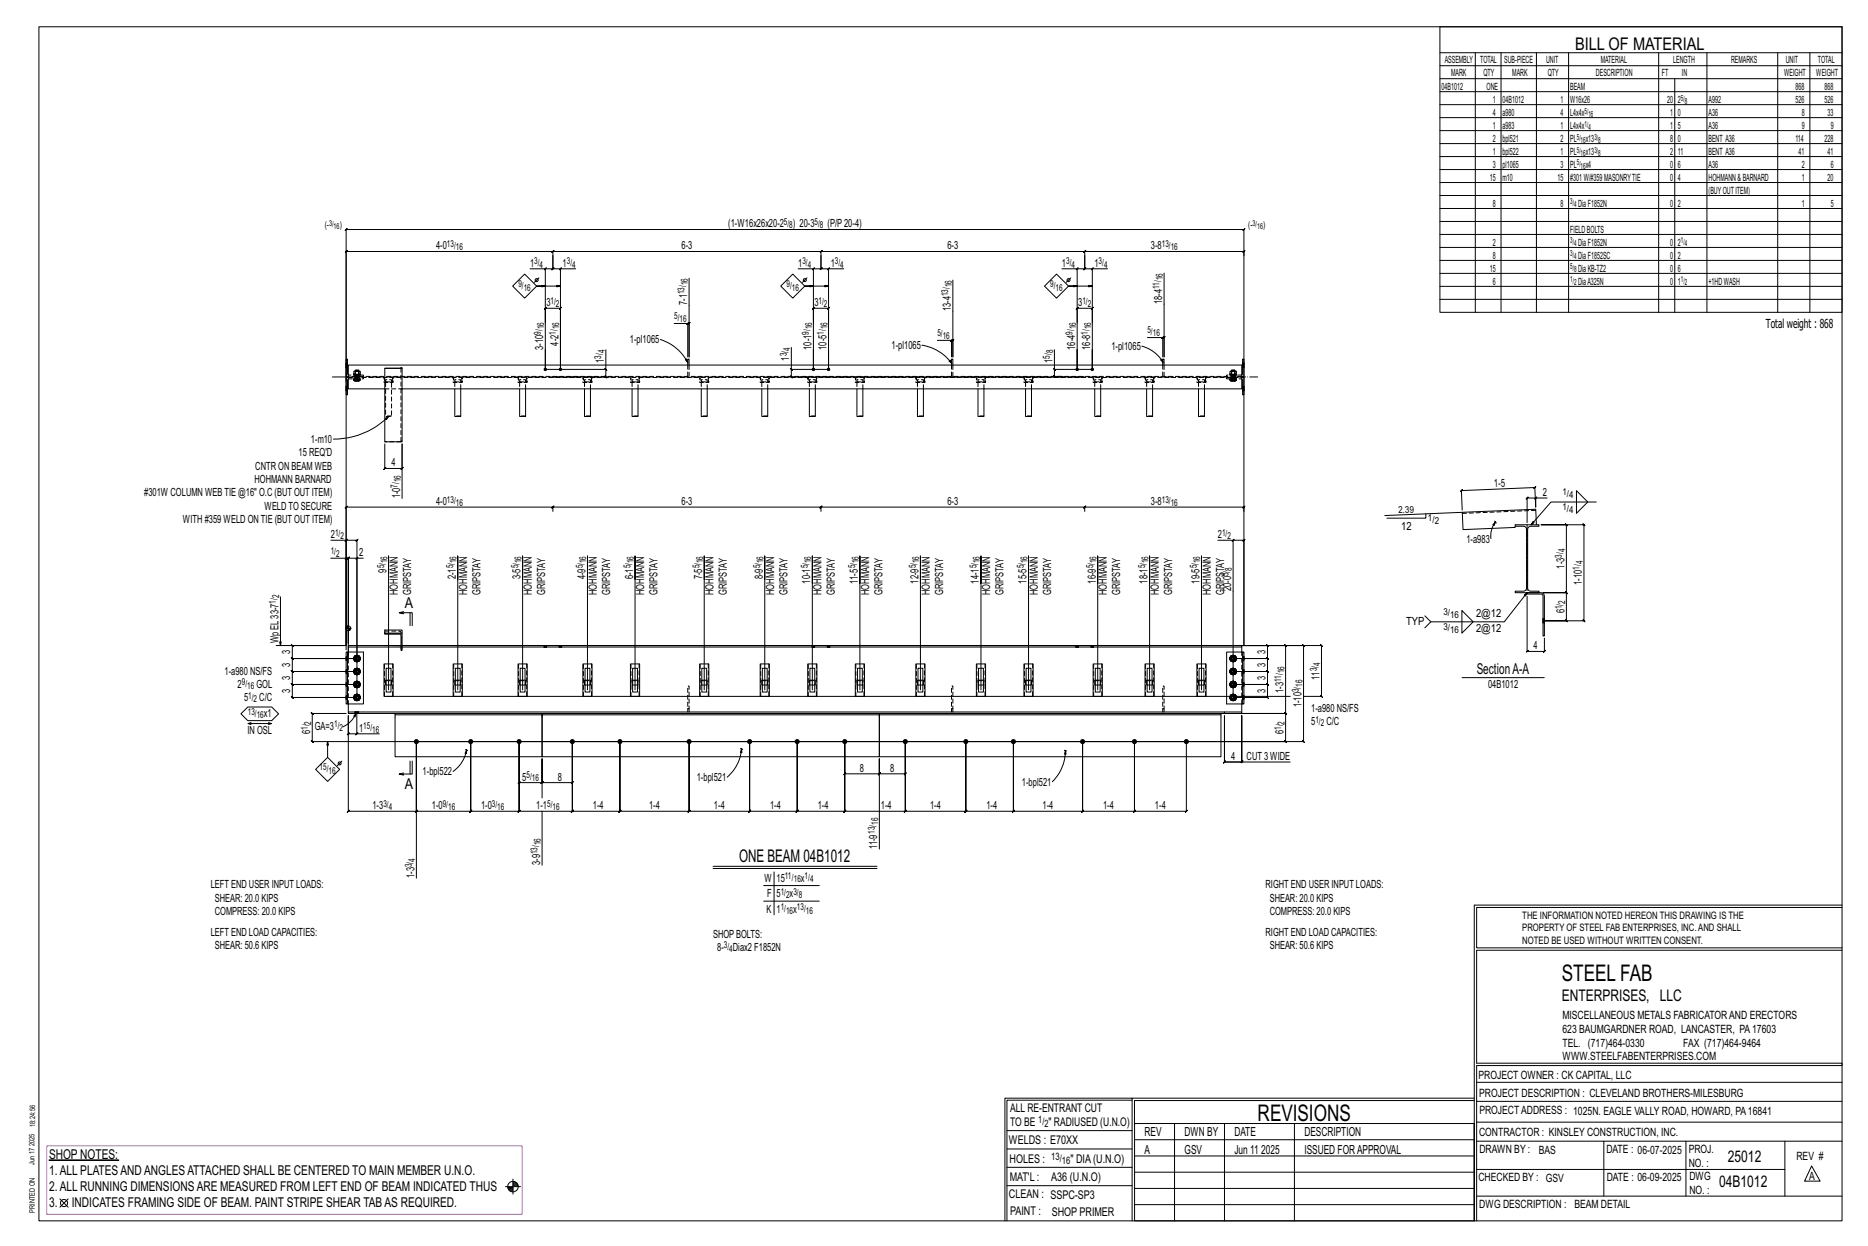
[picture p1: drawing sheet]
<svg xmlns="http://www.w3.org/2000/svg" width="914mm" height="610mm" viewBox="0 0 914 610" stroke-linecap="round" stroke-linejoin="round" font-family="sans-serif">
<defs><g id="words">
<g font-size="11.2">
<text x="764" y="480">STEEL FAB</text>
<text x="616" y="548">REVISIONS</text>
</g>
<g font-size="8.6">
<text x="771" y="24">BILL OF MATERIAL</text>
<text x="362" y="422">ONE BEAM 04B1012</text>
</g>
<g font-size="7.9">
<text x="765" y="490">ENTERPRISES, LLC</text>
<text x="846" y="569">25012</text>
<text x="842" y="581">04B1012</text>
</g>
<g font-size="7.3">
<text x="198" y="297">A</text>
<text x="723" y="330">SectionA-A</text>
<text x="198" y="386">A</text>
</g>
<g font-size="6.6">
<text x="24" y="567">SHOP NOTES:</text>
<text x="24" y="575">1.ALL PLATESANDANGLESATTACHED SHALL BE CENTERED TO MAIN MEMBER U.N.O.</text>
<text x="24" y="583">2.ALL RUNNING DIMENSIONSARE MEASURED FROM LEFT END OF BEAM INDICATED THUS</text>
<text x="24" y="591">3.</text>
<text x="35" y="591">INDICATES FRAMING SIDE OF BEAM. PAINT STRIPE SHEAR TABAS REQUIRED.</text>
</g>
<g font-size="6.1">
<text x="864" y="161">Total weight : 868</text>
<text x="560" y="556">REV</text>
<text x="580" y="556">DWN BY</text>
<text x="604" y="556">DATE</text>
<text x="639" y="556">DESCRIPTION</text>
<text x="560" y="564">A</text>
<text x="580" y="564">GSV</text>
<text x="604" y="564">Jun 11</text>
<text x="617" y="564">2025</text>
<text x="639" y="564">ISSUED FORAPPROVAL</text>
</g>
<g font-size="5.9">
<text x="494" y="560">WELDS : E70XX</text>
<text x="494" y="569">HOLES :</text>
<text x="524" y="569">&quot; DIA(U.N.O)</text>
<text x="494" y="578">MAT'L :</text>
<text x="515" y="578">A36 (U.N.O)</text>
<text x="494" y="586">CLEAN : SSPC-SP3</text>
<text x="495" y="595">PAINT :</text>
<text x="515" y="595">SHOP PRIMER</text>
</g>
<g font-size="5.8">
<text x="494" y="544">ALL RE-ENTRANT CUT</text>
<text x="494" y="551">TO BE</text>
<text x="513" y="551">&quot; RADIUSED (U.N.O)</text>
</g>
<g font-size="5.6">
<text x="765" y="499">MISCELLANEOUS METALS FABRICATORAND ERECTORS</text>
<text x="765" y="505">623 BAUMGARDNER ROAD, LANCASTER, PA17603</text>
<text x="765" y="512">TEL. (717)464-0330</text>
<text x="824" y="512">FAX (717)464-9464</text>
<text x="765" y="519">WWW.STEELFABENTERPRISES.COM</text>
<text x="724" y="528">PROJECT OWNER : CK CAPITAL, LLC</text>
<text x="724" y="537">PROJECT DESCRIPTION : CLEVELAND BROTHERS-MILESBURG</text>
<text x="724" y="545">PROJECTADDRESS : 1025N. EAGLE VALLY ROAD, HOWARD, PA16841</text>
<text x="724" y="556">CONTRACTOR : KINSLEY CONSTRUCTION, INC.</text>
<text x="724" y="564">DRAWN BY :</text>
<text x="753" y="564">BAS</text>
<text x="786" y="564">DATE : 06-07-2025</text>
<text x="827" y="564">PROJ.</text>
<text x="879" y="568">REV #</text>
<text x="827" y="571">NO. :</text>
<text x="724" y="578">CHECKED BY : GSV</text>
<text x="787" y="578">DATE : 06-09-2025</text>
<text x="827" y="578">DWG</text>
<text x="886" y="578">A</text>
<text x="827" y="584">NO. :</text>
<text x="724" y="591">DWG DESCRIPTION : BEAM DETAIL</text>
</g>
<g font-size="5.5">
<text x="356" y="111">(1-W16x26x20-2</text>
<text x="388" y="111">) 20-3</text>
<text x="405" y="111">(P/P20-4)</text>
<text x="213" y="122">4-0</text>
<text x="334" y="122">6-3</text>
<text x="464" y="122">6-3</text>
<text x="563" y="122">3-8</text>
<text x="259" y="131">1</text>
<text x="275" y="131">1</text>
<text x="391" y="131">1</text>
<text x="407" y="131">1</text>
<text x="520" y="131">1</text>
<text x="536" y="131">1</text>
<text x="267" y="150">3</text>
<text x="336" y="149" transform="rotate(-90 336 149)">7-1</text>
<text x="399" y="150">3</text>
<text x="528" y="150">3</text>
<text x="569" y="149" transform="rotate(-90 569 149)">18-4</text>
<text x="465" y="152" transform="rotate(-90 465 152)">13-4</text>
<text x="266" y="171" transform="rotate(-90 266 171)">3-10</text>
<text x="273" y="169" transform="rotate(-90 273 169)">4-2</text>
<text x="308" y="168">1-pl1065</text>
<text x="397" y="171" transform="rotate(-90 397 171)">10-1</text>
<text x="405" y="171" transform="rotate(-90 405 171)">10-5</text>
<text x="436" y="171">1-pl1065</text>
<text x="526" y="171" transform="rotate(-90 526 171)">16-4</text>
<text x="534" y="171" transform="rotate(-90 534 171)">16-8</text>
<text x="544" y="171">1-pl1065</text>
<text x="296" y="178" transform="rotate(-90 296 178)">1</text>
<text x="386" y="176" transform="rotate(-90 386 176)">1</text>
<text x="515" y="178" transform="rotate(-90 515 178)">1</text>
<text x="152" y="217">1-m10</text>
<text x="146" y="223">15 REQ'D</text>
<text x="125" y="230">CNTR ON BEAM WEB</text>
<text x="192" y="228">4</text>
<text x="125" y="236">HOHMANN BARNARD</text>
<text x="731" y="238" transform="rotate(-2 731 238)">1-5</text>
<text x="71" y="243">#301W COLUMN WEBTIE @16&quot; O.C (BUT OUT ITEM)</text>
<text x="196" y="244" transform="rotate(-90 196 244)">1-0</text>
<text x="755" y="243">2</text>
<text x="129" y="249">WELD TO SECURE</text>
<text x="213" y="247">4-0</text>
<text x="334" y="247">6-3</text>
<text x="464" y="247">6-3</text>
<text x="563" y="247">3-8</text>
<text x="90" y="256">WITH #359 WELD ON TIE (BUT OUT ITEM)</text>
<text x="162" y="263">2</text>
<text x="596" y="263">2</text>
<text x="686" y="259">12</text>
<text x="718" y="265">1-a983</text>
<text x="176" y="272">2</text>
<text x="189" y="280" transform="rotate(-90 189 280)">9</text>
<text x="766" y="278" transform="rotate(-90 766 278)">1-3</text>
<text x="223" y="283" transform="rotate(-90 223 283)">2-1</text>
<text x="255" y="283" transform="rotate(-90 255 283)">3-5</text>
<text x="287" y="283" transform="rotate(-90 287 283)">4-9</text>
<text x="310" y="283" transform="rotate(-90 310 283)">6-1</text>
<text x="344" y="283" transform="rotate(-90 344 283)">7-5</text>
<text x="373" y="283" transform="rotate(-90 373 283)">8-9</text>
<text x="397" y="286" transform="rotate(-90 397 286)">10-1</text>
<text x="420" y="286" transform="rotate(-90 420 286)">11-5</text>
<text x="450" y="286" transform="rotate(-90 450 286)">12-9</text>
<text x="479" y="286" transform="rotate(-90 479 286)">14-1</text>
<text x="502" y="286" transform="rotate(-90 502 286)">15-5</text>
<text x="536" y="286" transform="rotate(-90 536 286)">16-9</text>
<text x="562" y="286" transform="rotate(-90 562 286)">18-1</text>
<text x="587" y="286" transform="rotate(-90 587 286)">19-5</text>
<text x="774" y="286" transform="rotate(-90 774 286)">1-10</text>
<text x="195" y="291" transform="rotate(-90 195 291)">HOHMANN</text>
<text x="201" y="291" transform="rotate(-90 201 291)">GRIPSTAY</text>
<text x="229" y="291" transform="rotate(-90 229 291)">HOHMANN</text>
<text x="235" y="291" transform="rotate(-90 235 291)">GRIPSTAY</text>
<text x="260" y="291" transform="rotate(-90 260 291)">HOHMANN</text>
<text x="267" y="291" transform="rotate(-90 267 291)">GRIPSTAY</text>
<text x="292" y="291" transform="rotate(-90 292 291)">HOHMANN</text>
<text x="299" y="291" transform="rotate(-90 299 291)">GRIPSTAY</text>
<text x="315" y="291" transform="rotate(-90 315 291)">HOHMANN</text>
<text x="322" y="291" transform="rotate(-90 322 291)">GRIPSTAY</text>
<text x="349" y="291" transform="rotate(-90 349 291)">HOHMANN</text>
<text x="356" y="291" transform="rotate(-90 356 291)">GRIPSTAY</text>
<text x="379" y="291" transform="rotate(-90 379 291)">HOHMANN</text>
<text x="385" y="291" transform="rotate(-90 385 291)">GRIPSTAY</text>
<text x="402" y="291" transform="rotate(-90 402 291)">HOHMANN</text>
<text x="409" y="291" transform="rotate(-90 409 291)">GRIPSTAY</text>
<text x="425" y="291" transform="rotate(-90 425 291)">HOHMANN</text>
<text x="432" y="291" transform="rotate(-90 432 291)">GRIPSTAY</text>
<text x="455" y="291" transform="rotate(-90 455 291)">HOHMANN</text>
<text x="462" y="291" transform="rotate(-90 462 291)">GRIPSTAY</text>
<text x="485" y="291" transform="rotate(-90 485 291)">HOHMANN</text>
<text x="491" y="291" transform="rotate(-90 491 291)">GRIPSTAY</text>
<text x="508" y="291" transform="rotate(-90 508 291)">HOHMANN</text>
<text x="515" y="291" transform="rotate(-90 515 291)">GRIPSTAY</text>
<text x="542" y="291" transform="rotate(-90 542 291)">HOHMANN</text>
<text x="548" y="291" transform="rotate(-90 548 291)">GRIPSTAY</text>
<text x="567" y="291" transform="rotate(-90 567 291)">HOHMANN</text>
<text x="574" y="291" transform="rotate(-90 574 291)">GRIPSTAY</text>
<text x="593" y="291" transform="rotate(-90 593 291)">HOHMANN</text>
<text x="599" y="291" transform="rotate(-90 599 291)">GRIPSTAY</text>
<text x="603" y="289" transform="rotate(-90 603 289)">20-0</text>
<text x="723" y="302">2@12</text>
<text x="766" y="300" transform="rotate(-90 766 300)">6</text>
<text x="688" y="306">TYP</text>
<text x="723" y="309">2@12</text>
<text x="136" y="315" transform="rotate(-90 136 315)">Wp EL33-7</text>
<text x="751" y="318">4</text>
<text x="142" y="320" transform="rotate(-90 142 320)">3</text>
<text x="619" y="320" transform="rotate(-90 619 320)">3</text>
<text x="142" y="326" transform="rotate(-90 142 326)">3</text>
<text x="619" y="326" transform="rotate(-90 619 326)">3</text>
<text x="110" y="330">1-a980 NS/FS</text>
<text x="142" y="333" transform="rotate(-90 142 333)">3</text>
<text x="619" y="333" transform="rotate(-90 619 333)">3</text>
<text x="646" y="332" transform="rotate(-90 646 332)">11</text>
<text x="116" y="337">2</text>
<text x="125" y="337">GOL</text>
<text x="142" y="339" transform="rotate(-90 142 339)">3</text>
<text x="619" y="339" transform="rotate(-90 619 339)">3</text>
<text x="628" y="339" transform="rotate(-90 628 339)">1-3</text>
<text x="728" y="336">04B1012</text>
<text x="119" y="343">5</text>
<text x="127" y="343">C/C</text>
<text x="637" y="346" transform="rotate(-90 637 346)">1-10</text>
<text x="129" y="351">x1</text>
<text x="642" y="348">1-a980 NS/FS</text>
<text x="121" y="359">IN OSL</text>
<text x="152" y="359" transform="rotate(-90 152 359)">6</text>
<text x="154" y="357">GA=3</text>
<text x="176" y="358">1</text>
<text x="628" y="359" transform="rotate(-90 628 359)">6</text>
<text x="642" y="355">5</text>
<text x="649" y="355">C/C</text>
<text x="603" y="372">4</text>
<text x="610" y="372">CUT 3 WIDE</text>
<text x="421" y="378">8</text>
<text x="436" y="378">8</text>
<text x="207" y="379">1-bpl522</text>
<text x="256" y="382">5</text>
<text x="273" y="382">8</text>
<text x="341" y="382">1-bpl521</text>
<text x="500" y="384">1-bpl521</text>
<text x="182" y="396">1-3</text>
<text x="211" y="396">1-0</text>
<text x="235" y="396">1-0</text>
<text x="262" y="396">1-1</text>
<text x="290" y="396">1-4</text>
<text x="318" y="396">1-4</text>
<text x="349" y="396">1-4</text>
<text x="377" y="396">1-4</text>
<text x="400" y="396">1-4</text>
<text x="431" y="396">1-4</text>
<text x="455" y="396">1-4</text>
<text x="483" y="396">1-4</text>
<text x="510" y="396">1-4</text>
<text x="540" y="396">1-4</text>
<text x="565" y="396">1-4</text>
<text x="429" y="415" transform="rotate(-90 429 415)">11-9</text>
<text x="264" y="423" transform="rotate(-90 264 423)">3-9</text>
<text x="203" y="430" transform="rotate(-90 203 430)">1-3</text>
<text x="374" y="431">W</text>
<text x="380" y="431">15</text>
<text x="392" y="431">x</text>
<text x="103" y="435">LEFT END USER INPUT LOADS:</text>
<text x="619" y="435">RIGHT END USER INPUT LOADS:</text>
<text x="105" y="441">SHEAR: 20.0 KIPS</text>
<text x="375" y="439">F</text>
<text x="380" y="439">5</text>
<text x="387" y="439">x</text>
<text x="622" y="441">SHEAR: 20.0 KIPS</text>
<text x="105" y="448">COMPRESS: 20.0 KIPS</text>
<text x="375" y="447">K</text>
<text x="380" y="447">1</text>
<text x="388" y="447">x</text>
<text x="622" y="448">COMPRESS: 20.0 KIPS</text>
<text x="103" y="458">LEFT END LOAD CAPACITIES:</text>
<text x="349" y="459">SHOPBOLTS:</text>
<text x="619" y="458">RIGHT END LOAD CAPACITIES:</text>
<text x="105" y="464">SHEAR: 50.6 KIPS</text>
<text x="351" y="465">8-</text>
<text x="359" y="465">Diax2 F1852N</text>
<text x="622" y="464">SHEAR: 50.6 KIPS</text>
</g>
<g font-size="5">
<text x="745" y="450">THE INFORMATION NOTED HEREON THIS DRAWING IS THE</text>
<text x="745" y="456">PROPERTY OF STEEL FAB ENTERPRISES, INC.AND SHALL</text>
<text x="745" y="462">NOTED BE USED WITHOUT WRITTEN CONSENT.</text>
<text x="508" y="550">1/</text>
<text x="511" y="551">2</text>
<text x="515" y="568">13/</text>
<text x="520" y="570">16</text>
</g>
<g font-size="4.9">
<text x="707" y="31">ASSEMBLY</text>
<text x="725" y="31">TOTAL</text>
<text x="736" y="31">SUB-PIECE</text>
<text x="757" y="31">UNIT</text>
<text x="784" y="31">MATERIAL</text>
<text x="819" y="31">LENGTH</text>
<text x="847" y="31">REMARKS</text>
<text x="874" y="31">UNIT</text>
<text x="890" y="31">TOTAL</text>
<text x="710" y="37">MARK</text>
<text x="726" y="37">QTY</text>
<text x="740" y="37">MARK</text>
<text x="758" y="37">QTY</text>
<text x="781" y="37">DESCRIPTION</text>
<text x="814" y="37">FT</text>
<text x="823" y="37">IN</text>
<text x="873" y="37">WEIGHT</text>
<text x="889" y="37">WEIGHT</text>
<text x="706" y="44">04B1012</text>
<text x="728" y="44">ONE</text>
<text x="769" y="44">BEAM</text>
<text x="879" y="44">868</text>
<text x="893" y="44">868</text>
<text x="731" y="50">1</text>
<text x="736" y="50">04B1012</text>
<text x="764" y="50">1</text>
<text x="769" y="50">W16x26</text>
<text x="816" y="50">20</text>
<text x="821" y="50">2</text>
<text x="836" y="50">A992</text>
<text x="879" y="50">526</text>
<text x="893" y="50">526</text>
<text x="731" y="57">4</text>
<text x="736" y="57">a980</text>
<text x="764" y="57">4</text>
<text x="769" y="57">L4x4x</text>
<text x="818" y="57">1</text>
<text x="821" y="57">0</text>
<text x="836" y="57">A36</text>
<text x="882" y="57">8</text>
<text x="895" y="57">33</text>
<text x="731" y="63">1</text>
<text x="736" y="63">a983</text>
<text x="764" y="63">1</text>
<text x="769" y="63">L4x4x</text>
<text x="818" y="63">1</text>
<text x="821" y="63">5</text>
<text x="836" y="63">A36</text>
<text x="882" y="63">9</text>
<text x="896" y="63">9</text>
<text x="731" y="69">2</text>
<text x="736" y="69">bpl521</text>
<text x="764" y="69">2</text>
<text x="769" y="69">PL</text>
<text x="776" y="69">x13</text>
<text x="818" y="69">8</text>
<text x="821" y="69">0</text>
<text x="836" y="69">BENT A36</text>
<text x="879" y="69">114</text>
<text x="893" y="69">228</text>
<text x="731" y="76">1</text>
<text x="736" y="76">bpl522</text>
<text x="764" y="76">1</text>
<text x="769" y="76">PL</text>
<text x="776" y="76">x13</text>
<text x="818" y="76">2</text>
<text x="821" y="76">11</text>
<text x="836" y="76">BENT A36</text>
<text x="880" y="76">41</text>
<text x="895" y="76">41</text>
<text x="731" y="82">3</text>
<text x="736" y="82">pl1065</text>
<text x="764" y="82">3</text>
<text x="769" y="82">PL</text>
<text x="776" y="82">x4</text>
<text x="818" y="82">0</text>
<text x="821" y="82">6</text>
<text x="836" y="82">A36</text>
<text x="882" y="82">2</text>
<text x="896" y="82">6</text>
<text x="729" y="88">15</text>
<text x="736" y="88">m10</text>
<text x="762" y="88">15</text>
<text x="769" y="88">#301W/#359MASONRYTIE</text>
<text x="818" y="88">0</text>
<text x="821" y="88">4</text>
<text x="836" y="88">HOHMANN&amp;BARNARD</text>
<text x="882" y="88">1</text>
<text x="895" y="88">20</text>
<text x="836" y="95">(BUYOUTITEM)</text>
<text x="731" y="101">8</text>
<text x="764" y="101">8</text>
<text x="772" y="101">DiaF1852N</text>
<text x="818" y="101">0</text>
<text x="821" y="101">2</text>
<text x="882" y="101">1</text>
<text x="896" y="101">5</text>
<text x="769" y="114">FIELDBOLTS</text>
<text x="731" y="120">2</text>
<text x="772" y="120">DiaF1852N</text>
<text x="818" y="120">0</text>
<text x="821" y="120">2</text>
<text x="731" y="127">8</text>
<text x="772" y="127">DiaF1852SC</text>
<text x="818" y="127">0</text>
<text x="821" y="127">2</text>
<text x="729" y="133">15</text>
<text x="772" y="133">DiaKB-TZ2</text>
<text x="818" y="133">0</text>
<text x="821" y="133">6</text>
<text x="731" y="139">6</text>
<text x="772" y="139">DiaA325N</text>
<text x="818" y="139">0</text>
<text x="821" y="139">1</text>
<text x="836" y="139">+1HDWASH</text>
</g>
<g font-size="4.7">
<text x="159" y="111">(-</text>
<text x="166" y="111">)</text>
<text x="384" y="110">5/</text>
<text x="386" y="112">8</text>
<text x="399" y="110">5/</text>
<text x="401" y="112">8</text>
<text x="611" y="111">(-</text>
<text x="618" y="111">)</text>
<text x="219" y="121">13/</text>
<text x="223" y="122">16</text>
<text x="569" y="121">13/</text>
<text x="573" y="122">16</text>
<text x="262" y="129">3/</text>
<text x="264" y="131">4</text>
<text x="277" y="129">3/</text>
<text x="280" y="131">4</text>
<text x="393" y="129">3/</text>
<text x="395" y="131">4</text>
<text x="409" y="129">3/</text>
<text x="411" y="131">4</text>
<text x="522" y="129">3/</text>
<text x="524" y="131">4</text>
<text x="538" y="129">3/</text>
<text x="540" y="131">4</text>
<text x="569" y="137" transform="rotate(-90 569 137)">16</text>
<text x="254" y="141">9/</text>
<text x="256" y="142">16</text>
<text x="335" y="144" transform="rotate(-90 335 144)">13/</text>
<text x="337" y="140" transform="rotate(-90 337 140)">16</text>
<text x="385" y="141">9/</text>
<text x="388" y="142">16</text>
<text x="466" y="141" transform="rotate(-90 466 141)">16</text>
<text x="514" y="141">9/</text>
<text x="517" y="142">16</text>
<text x="568" y="141" transform="rotate(-90 568 141)">11/</text>
<text x="269" y="149">1/</text>
<text x="401" y="149">1/</text>
<text x="464" y="145" transform="rotate(-90 464 145)">13/</text>
<text x="530" y="149">1/</text>
<text x="272" y="150">2</text>
<text x="403" y="150">2</text>
<text x="532" y="150">2</text>
<text x="266" y="161" transform="rotate(-90 266 161)">16</text>
<text x="274" y="161" transform="rotate(-90 274 161)">16</text>
<text x="330" y="156">5/</text>
<text x="333" y="158">16</text>
<text x="398" y="161" transform="rotate(-90 398 161)">16</text>
<text x="405" y="161" transform="rotate(-90 405 161)">16</text>
<text x="527" y="161" transform="rotate(-90 527 161)">16</text>
<text x="534" y="161" transform="rotate(-90 534 161)">16</text>
<text x="265" y="164" transform="rotate(-90 265 164)">9/</text>
<text x="272" y="164" transform="rotate(-90 272 164)">1/</text>
<text x="396" y="164" transform="rotate(-90 396 164)">9/</text>
<text x="403" y="164" transform="rotate(-90 403 164)">1/</text>
<text x="459" y="164">5/</text>
<text x="461" y="166">16</text>
<text x="525" y="164" transform="rotate(-90 525 164)">9/</text>
<text x="532" y="164" transform="rotate(-90 532 164)">1/</text>
<text x="562" y="163">5/</text>
<text x="564" y="165">16</text>
<text x="296" y="173" transform="rotate(-90 296 173)">4</text>
<text x="387" y="172" transform="rotate(-90 387 172)">4</text>
<text x="516" y="173" transform="rotate(-90 516 173)">8</text>
<text x="294" y="175" transform="rotate(-90 294 175)">3/</text>
<text x="385" y="174" transform="rotate(-90 385 174)">3/</text>
<text x="514" y="175" transform="rotate(-90 514 175)">5/</text>
<text x="195" y="239" transform="rotate(-90 195 239)">7/</text>
<text x="196" y="236" transform="rotate(-90 196 236)">16</text>
<text x="219" y="246">13/</text>
<text x="569" y="246">13/</text>
<text x="765" y="242">1/</text>
<text x="768" y="244">4</text>
<text x="223" y="248">16</text>
<text x="573" y="248">16</text>
<text x="685" y="251" transform="rotate(-2 685 251)">2.39</text>
<text x="765" y="249">1/</text>
<text x="768" y="251">4</text>
<text x="699" y="255">1/</text>
<text x="702" y="257">2</text>
<text x="164" y="262">1/</text>
<text x="167" y="264">2</text>
<text x="598" y="262">1/</text>
<text x="601" y="264">2</text>
<text x="162" y="271">1/</text>
<text x="165" y="273">2</text>
<text x="190" y="276" transform="rotate(-90 190 276)">16</text>
<text x="223" y="276" transform="rotate(-90 223 276)">16</text>
<text x="255" y="276" transform="rotate(-90 255 276)">16</text>
<text x="287" y="276" transform="rotate(-90 287 276)">16</text>
<text x="310" y="276" transform="rotate(-90 310 276)">16</text>
<text x="344" y="276" transform="rotate(-90 344 276)">16</text>
<text x="374" y="276" transform="rotate(-90 374 276)">16</text>
<text x="397" y="276" transform="rotate(-90 397 276)">16</text>
<text x="420" y="276" transform="rotate(-90 420 276)">16</text>
<text x="450" y="276" transform="rotate(-90 450 276)">16</text>
<text x="480" y="276" transform="rotate(-90 480 276)">16</text>
<text x="503" y="276" transform="rotate(-90 503 276)">16</text>
<text x="537" y="276" transform="rotate(-90 537 276)">16</text>
<text x="562" y="276" transform="rotate(-90 562 276)">16</text>
<text x="588" y="276" transform="rotate(-90 588 276)">16</text>
<text x="765" y="273" transform="rotate(-90 765 273)">3/</text>
<text x="766" y="270" transform="rotate(-90 766 270)">4</text>
<text x="188" y="278" transform="rotate(-90 188 278)">5/</text>
<text x="222" y="278" transform="rotate(-90 222 278)">5/</text>
<text x="254" y="278" transform="rotate(-90 254 278)">5/</text>
<text x="285" y="278" transform="rotate(-90 285 278)">5/</text>
<text x="309" y="278" transform="rotate(-90 309 278)">5/</text>
<text x="342" y="278" transform="rotate(-90 342 278)">5/</text>
<text x="372" y="278" transform="rotate(-90 372 278)">5/</text>
<text x="395" y="278" transform="rotate(-90 395 278)">5/</text>
<text x="419" y="278" transform="rotate(-90 419 278)">5/</text>
<text x="448" y="278" transform="rotate(-90 448 278)">5/</text>
<text x="478" y="278" transform="rotate(-90 478 278)">5/</text>
<text x="501" y="278" transform="rotate(-90 501 278)">5/</text>
<text x="535" y="278" transform="rotate(-90 535 278)">5/</text>
<text x="561" y="278" transform="rotate(-90 561 278)">5/</text>
<text x="586" y="278" transform="rotate(-90 586 278)">5/</text>
<text x="601" y="282" transform="rotate(-90 601 282)">5/</text>
<text x="603" y="279" transform="rotate(-90 603 279)">8</text>
<text x="773" y="279" transform="rotate(-90 773 279)">1/</text>
<text x="775" y="276" transform="rotate(-90 775 276)">4</text>
<text x="137" y="293" transform="rotate(-90 137 293)">2</text>
<text x="135" y="295" transform="rotate(-90 135 295)">1/</text>
<text x="765" y="298" transform="rotate(-90 765 298)">1/</text>
<text x="766" y="295" transform="rotate(-90 766 295)">2</text>
<text x="707" y="301">3/</text>
<text x="710" y="302">16</text>
<text x="707" y="308">3/</text>
<text x="710" y="310">16</text>
<text x="629" y="329" transform="rotate(-90 629 329)">16</text>
<text x="645" y="328" transform="rotate(-90 645 328)">3/</text>
<text x="646" y="326" transform="rotate(-90 646 326)">4</text>
<text x="118" y="335">9/</text>
<text x="627" y="334" transform="rotate(-90 627 334)">11/</text>
<text x="121" y="337">16</text>
<text x="122" y="342">1/</text>
<text x="636" y="339" transform="rotate(-90 636 339)">3/</text>
<text x="638" y="336" transform="rotate(-90 638 336)">16</text>
<text x="124" y="344">2</text>
<text x="121" y="350">13/</text>
<text x="126" y="351">16</text>
<text x="644" y="354">1/</text>
<text x="151" y="357" transform="rotate(-90 151 357)">1/</text>
<text x="152" y="354" transform="rotate(-90 152 354)">2</text>
<text x="164" y="356">1/</text>
<text x="166" y="358">2</text>
<text x="178" y="357">15/</text>
<text x="182" y="358">16</text>
<text x="627" y="357" transform="rotate(-90 627 357)">1/</text>
<text x="629" y="354" transform="rotate(-90 629 354)">2</text>
<text x="647" y="355">2</text>
<text x="156" y="377">15/</text>
<text x="161" y="379">16</text>
<text x="258" y="381">5/</text>
<text x="260" y="382">16</text>
<text x="188" y="395">3/</text>
<text x="217" y="395">9/</text>
<text x="241" y="395">3/</text>
<text x="268" y="395">5/</text>
<text x="190" y="396">4</text>
<text x="219" y="396">16</text>
<text x="243" y="396">16</text>
<text x="270" y="396">16</text>
<text x="430" y="404" transform="rotate(-90 430 404)">16</text>
<text x="265" y="414" transform="rotate(-90 265 414)">16</text>
<text x="428" y="408" transform="rotate(-90 428 408)">13/</text>
<text x="263" y="418" transform="rotate(-90 263 418)">13/</text>
<text x="202" y="424" transform="rotate(-90 202 424)">3/</text>
<text x="203" y="422" transform="rotate(-90 203 422)">4</text>
<text x="384" y="430">11/</text>
<text x="389" y="432">16</text>
<text x="394" y="430">1/</text>
<text x="397" y="432">4</text>
<text x="382" y="438">1/</text>
<text x="388" y="438">3/</text>
<text x="385" y="439">2</text>
<text x="391" y="439">8</text>
<text x="382" y="445">1/</text>
<text x="385" y="447">16</text>
<text x="390" y="445">13/</text>
<text x="394" y="447">16</text>
<text x="354" y="464">3/</text>
<text x="357" y="466">4</text>
</g>
<g font-size="4.2">
<text x="823" y="49">5/</text>
<text x="825" y="51">8</text>
<text x="776" y="56">5/</text>
<text x="778" y="57">16</text>
<text x="776" y="62">1/</text>
<text x="778" y="63">4</text>
<text x="772" y="68">5/</text>
<text x="774" y="70">16</text>
<text x="780" y="68">3/</text>
<text x="782" y="70">8</text>
<text x="772" y="75">5/</text>
<text x="774" y="76">16</text>
<text x="780" y="75">3/</text>
<text x="782" y="76">8</text>
<text x="772" y="81">5/</text>
<text x="774" y="82">16</text>
<text x="769" y="100">3/</text>
<text x="770" y="101">4</text>
<text x="769" y="119">3/</text>
<text x="823" y="119">1/</text>
<text x="769" y="125">3/</text>
<text x="770" y="121">4</text>
<text x="825" y="121">4</text>
<text x="769" y="132">5/</text>
<text x="770" y="127">4</text>
<text x="770" y="133">8</text>
<text x="769" y="138">1/</text>
<text x="770" y="140">2</text>
<text x="823" y="138">1/</text>
<text x="825" y="140">2</text>
</g>
<g font-size="4">
<text x="161" y="110">3/</text>
<text x="163" y="112">16</text>
<text x="613" y="110">3/</text>
<text x="615" y="112">16</text>
</g>
<g font-size="3.7">
<text x="17" y="551" transform="rotate(-90 17 551)">18:24:56</text>
<text x="17" y="561" transform="rotate(-90 17 561)">2025</text>
<text x="17" y="570" transform="rotate(-90 17 570)">Jun 17</text>
<text x="17" y="593" transform="rotate(-90 17 593)">PRINTED ON</text>
</g>
</g></defs>
<g fill="#000" stroke="#000" stroke-width=".49">
<path d="M24 568h34z"/>
<circle cx="267" cy="181" r=".6"/>
<circle cx="274" cy="181" r=".6"/>
<circle cx="398" cy="181" r=".6"/>
<circle cx="406" cy="181" r=".6"/>
<circle cx="527" cy="181" r=".6"/>
<circle cx="535" cy="181" r=".6"/>
<circle cx="204" cy="363" r="1"/>
<circle cx="230" cy="363" r="1"/>
<circle cx="254" cy="363" r="1"/>
<circle cx="280" cy="363" r="1"/>
<circle cx="303" cy="363" r="1"/>
<circle cx="337" cy="363" r="1"/>
<circle cx="367" cy="363" r="1"/>
<circle cx="390" cy="363" r="1"/>
<circle cx="414" cy="363" r="1"/>
<circle cx="443" cy="363" r="1"/>
<circle cx="473" cy="363" r="1"/>
<circle cx="496" cy="363" r="1"/>
<circle cx="530" cy="363" r="1"/>
<circle cx="555" cy="363" r="1"/>
<circle cx="581" cy="363" r="1"/>
</g>
<g fill="none" stroke="#000" stroke-width=".49">
<path d="M19 13h883v584h-883zM705 13h197v140h-197zM705 26h197M705 32h197M705 39h197M722 26v127M735 26v127M752 26v127M768 26v127M812 26v127M820 39v114M836 26v127"/>
<path d="M870 26v127M886 26v127M705 45h197M705 51h197M705 58h197M705 64h197M705 70h197M705 77h197M705 83h197M705 89h197M705 96h197M705 102h197"/>
<path d="M705 108h197M705 115h197M257 134l6 6-6 6-6-6zM259 132h8v26v-7h-1l1-1v1h7l1-1-1 1v7v-26h8M264 136l-2 2M266 132l1-1zM267 140h-4h11M270 124l1-1zM271 125v7v-1l-1 1h1h-4M271 125v7h-1l1-1v1h3M271 125v-2l-1 1 1-1h-102h1l-1 1v-1v64M271 123h131l-1 1 1-1v2"/>
<path d="M274 132l1-1zM337 136v39v-17h1l-1 1v-1M388 134l6 6-6 6-6-6zM391 132h7v26v-7l1-1-1 1h8h-1l1-1v1v7M395 136l-2 2M398 132l1-1zM398 140h-4h12M401 124l1-1zM402 125v7v-1l-1 1h1h-4M402 125v7h-1l1-1v1h4M402 123h129l-1 1 1-1v2M405 132l1-1z"/>
<path d="M413 132h-7v26M466 137v38v-8l1-1-1 1M517 134l6 6-6 6-6-6zM520 132h7v26M524 136l-2 2M527 132l1-1zM527 140h-4h12M530 124l1-1zM531 125v7v-1l-1 1h1h-4M531 125v7h-1l1-1v1h4M531 123h78l-1 1 1-1v2M534 132l1-1z"/>
<path d="M542 132h-7v26M570 134v41v-10l-1 1 1-1h-1M705 121h197M705 127h197M705 134h197M267 158v23h30v-10M330 158h7v17M336 159l1-1zM398 158v23M406 158v23h-19v-11M527 158v-7l1-1-1 1h8h-1l1-1v1v7M527 158v23"/>
<path d="M535 158v23h-19v-10M705 140h197M705 146h197M169 178h.1M169 180h.1M170 178h.1M170 180h.1M267 171v10zM274 169v12zM274 169v-11v23M323 166a23 23 0 0 1 14 11M335 176h1l1 1z"/>
<path d="M337 179v-3v3M398 171v10zM406 171v10zM451 169a22 22 0 0 1 15 9M459 167h7v8M465 177v-1l1 2zM466 179v-3v3M466 166l-1 1zM559 169a17 17 0 0 1 10 8M562 165h7v10M568 176h1v1zM569 165v1l1-1z"/>
<path d="M569 179v-3h1v3M608 178h.1M608 180h.1M609 178h.1M609 180h.1M169 189h.1M169 191h.1M170 189h.1M170 191h.1M170 185h-1v8h1v-8M170 183v-7h-1v8h1M173 183l3 1z"/>
<path d="M173 185v1zM173 183v-1h1v1M173 186h1M173 185l1 1M174 185v1h-1h1M174 183v1M174 184h.1M174 185h.1M174 186h2h-1M174 185h1M175 186l1-1v1M175 185l-1 1"/>
<path d="M175 182h1v1M176 182v-1h-2v1h1v1M176 183v1M176 184h.1M176 185h.1M176 185v1M176 186h-1M188 180h9v36h-9zM188 180h9M188 190h-18v-11h438v11h-411M223 190v14h3v-14M254 190v14h3v-14"/>
<path d="M286 190v14h3v-14M296 180l1 1zM297 181v3h-1l1 1v-1h-26M309 190v14h3v-14M343 190v14h3v-14M373 190v14h3v-14M387 180l1 1zM387 181v3l1 1-1-1h144M396 190v14h3v-14M419 190v14h3v-14M449 190v14h3v-14M479 190v14h3v-14"/>
<path d="M502 190v14h3v-14M516 180l1 1zM516 181v3l1 1-1-1h4M536 190v14h3v-14M561 190v14h3v-14M587 190v14h3v-14M602 183l3 1zM602 185v1zM602 183v-1h1v1M602 186h1M602 185l1 1M603 185v1h-1h1"/>
<path d="M603 183v1M603 184h.1M603 185h.1M603 186h2h-1M603 185h1M604 186l1-1v1M604 185l-1 1M604 183v-1h-1v-1l2 1v1M604 183v1M604 184h.1M604 185h.1M605 185v1"/>
<path d="M605 186h-1M608 185h1v8h-1v-8M608 183v-7h1v8h-1M608 189h.1M608 191h.1M609 189h.1M609 191h.1M188 217v12v1l1-1h-1h9l-1 1 1-1v-12v27M189 205l1-1-1 1zM190 204a38 38 0 0 1-27 11M270 249l1-1zM271 250v-2l-1 1 1-1h-102h1l-1 1v-1v70"/>
<path d="M271 248h131l-1 1 1-1v2M402 248h129l-1 1 1-1v2M402 248l-1 1zM531 248l-1 1 1-1zM531 248h78l-1 1 1-1v2M698 251v3h-19M716 251l-38 1M731 257l1-2-1 2zM732 255h.1M732 255a11 11 0 0 0-2 9M732 255v1M752 244v-1l-1 1z"/>
<path d="M752 244h-4v-1l-1 1h1v12M752 257v-8l-36 2v8l26-1v-1h11l-4 1-1 1v29l1 1h4v1h-11v-1h4l1-1v-29l-1-1-4-1M754 257h21v-1l1 1h-1v47v-1l1 1h-1h-19h11l-1-1 1 1v-14l-1-1 1 1h-12h12l-1-1 1 1v-33l-1-1 1 1zM757 244h-5v4l-1-9 1-1-1 1-36 1h1l-1 1v-1l1 10M772 240l5 6-5 5zM781 246h-22l-9 11M162 273h7v43M162 264h7v52M169 264h6l-1 1 1-1v77h-32l1 1-1-1v-6h1l-1-1v1h32h-32h1l-1-1v1v-6h1l-1-1v1h32h-32h1l-1-1v1v-7l1 1-1-1h32h-32l1 1-1-1v-6h1l-1-1v1h25M169 273h9M170 264l-1 1zM170 273l-1 1z"/>
<path d="M175 273l-1 1 1-1zM175 273v49M596 264h8v25M604 264l-1 1 1-1zM604 264h5l-1 1 1-1v52h11v-1l1 1h-1v6l1 1-1-1h-16h16l1 1-1-1v7v-1l1 1h-1h-16h16v-1l1 1h-1v6v-1l1 1h-1h-16h16v-1l1 1h-1v6l1 1-1-1h-16M137 292v24M190 280v-8v66M198 299l-3 1M201 300v6M224 283v-11v66M256 283v-11v66M288 283v-11v66"/>
<path d="M311 283v-11v66M345 283v-11v66M374 283v-11v66M398 286v-14v66M421 286v-14v66M451 286v-14v66M480 286v-14v66M503 286v-14v66M537 286v-14v66M563 286v-14v66M588 286v-14v66M604 289v52z"/>
<path d="M716 299l5 5-5 6zM748 290h7l1 1v20h-1v-20h-1h-6zM748 292v27h-1l1-1v1h8h-1l1-1v1v-7M748 290l-12 14h-36l-3-3M135 316h34M169 307h3M169 319h1v25h-1zM169 316v-204v1l1-1h-1h440l-1 1 1-1v204M169 307h.1M170 307h.1M170 306v1M170 319h8v25h-8"/>
<path d="M170 306v9v-42v1l1-1-1 1 1-1h-1v49M170 317v2M171 307v2M171 307v1M172 307v1M188 316h459l-1-1 1 1v25l-1-1 1 1h-9M188 310h9v8h-1v-8h-8v-2h9v2M193 316h445v-1l1 1h-1v47v-1l1 1h-1h-434h425h1l-1-1v1v-14l1 1-1-1h-363h363l1 1-1-1v-33h1l-1-1v1zM196 316h-26v1h26M197 316h411v1h-411M198 300h-3h7v6M266 316h.1"/>
<path d="M266 317h.1M268 316h.1M268 317h.1M274 316h.1M274 317h.1M275 316h.1M275 317h.1M398 316h.1M398 317h.1M399 316h.1M399 317h.1M405 316h.1"/>
<path d="M405 317h.1M406 316h.1M406 317h.1M527 316h.1M527 317h.1M528 316h.1M528 317h.1M534 316h.1M534 317h.1M535 316h.1M535 317h.1M608 317v2"/>
<path d="M608 319h1v25h-1zM608 319h-8v25h8M700 304l-3 3M755 305h.1M755 303h.1M756 305h.1M756 303h.1M173 335h1M173 329h1M173 322h1M173 334l1 1M173 328l1 1"/>
<path d="M174 336h.1M174 330h.1M174 323v1M174 335h-1M174 329h-1M174 322l-1 1M174 334l-1 1 1 1v-1M174 328v-1l-1 2 1 1v-1M174 322v-1l-1 1 1 1M174 336h1M174 329l1 1M174 323l1 1"/>
<path d="M174 340h.1M174 333v1M174 327h.1M174 321h.1M175 340l-1 1M175 333l-1 1M175 334v-1l1 1h-1M175 327l-1 1M175 328v-1h1l-1 1M175 321h-1M175 321h1h-1M175 334l1 1"/>
<path d="M175 328l1 1M175 321l1 1v1M175 340h-1M175 336h1h-1M175 329l1 1h-1M175 323h1l-1 1v-1M176 335v1M176 329v1M176 323h.1M176 335l-1 1M176 329h-1M176 322l-1 1"/>
<path d="M176 334h.1M176 327v1M176 321v1M176 334v1M176 328v1M176 322h.1M188 325h4v16h-4zM189 333h3v2h-3zM189 335v4h2v-4M189 333v-6h2v6M222 325h4v16h-4zM223 333h3v2h-3z"/>
<path d="M223 335v4h2v-4M223 333v-6h2v6M254 325h4v16h-4zM254 333h3v2h-3zM255 335v4h2v-4M255 333v-6h2v6M285 325h5v16h-5zM286 333h3v2h-3zM286 335v4h3v-4M286 333v-6h3v6M309 325h4v16h-4zM309 333h3v2h-3z"/>
<path d="M310 335v4h2v-4M310 333v-6h2v6M342 325h5v16h-5zM343 333h3v2h-3zM344 335v4h2v-4M344 333v-6h2v6M372 325h5v16h-5zM373 333h3v2h-3zM373 335v4h3v-4M373 333v-6h3v6M395 325h5v16h-5zM396 333h3v2h-3z"/>
<path d="M396 335v4h3v-4M396 333v-6h3v6M419 325h4v16h-4zM419 333h3v2h-3zM420 335v4h2v-4M420 333v-6h2v6M448 325h5v16h-5zM449 333h3v2h-3zM449 335v4h3v-4M449 333v-6h3v6M478 325h4v16h-4zM479 333h3v2h-3z"/>
<path d="M479 335v4h2v-4M479 333v-6h2v6M501 325h5v16h-5zM502 333h3v2h-3zM502 335v4h3v-4M502 333v-6h3v6M535 325h5v16h-5zM536 333h3v2h-3zM536 335v4h3v-4M536 333v-6h3v6M560 325h5v16h-5zM561 333h3v2h-3z"/>
<path d="M562 335v4h2v-4M562 333v-6h2v6M586 325h4v16h-4zM587 333h3v2h-3zM587 335v4h2v-4M587 333v-6h2v6M602 335h1M602 329h1M602 322h1M602 328l1 1M602 334l1 1M603 323v1"/>
<path d="M603 330h.1M603 336h.1M603 322l-1 1M603 329h-1M603 335h-1M603 322v-1l-1 1 1 1M603 328v-1l-1 2 1 1v-1M603 334l-1 1 1 1v-1M603 323l1 1M603 329l1 1M603 336h1M603 321h.1"/>
<path d="M603 327h.1M603 333v1M603 340h.1M604 321h-1M604 321h1h-1M604 327l-1 1M604 328v-1h1l-1 1M604 333l-1 1M604 334v-1l1 1h-1M604 340l-1 1M604 321l1 1v1M604 328l1 1"/>
<path d="M604 334l1 1M604 340h-1M604 323h1l-1 1v-1M604 329l1 1h-1M604 336h1h-1M605 323h.1M605 329v1M605 335v1M605 322l-1 1M605 329h-1M605 335l-1 1M605 321v1"/>
<path d="M605 327v1M605 334h.1M605 322h.1M605 328v1M605 334v1M716 332h40M118 349l3-3h12l3 3-3 4h-12zM121 354h12h-2M123 354h-2h2M131 354h2M169 349h-16h-1l1 1v-1v14l-1-1 1 1h51v67M170 348h429v1h-429z"/>
<path d="M170 344v4M173 341h1M174 342v1M174 341l-1 1M174 341v-1l-1 1 1 1M174 348h.1M174 349h.1M174 342l1 1M174 349v2l-1-1zM174 349a12 12 0 0 1-6 7M175 359l-1 1zM175 359h-5h1l-1 1v-1v-9v47l1-1-1 1h34h-1l1-1v1v-34v34h-1l1-1v1h26l1-1-1 1v-34v34l1-1-1 1h24l1-1-1 1v-34v34l1-1-1 1h26l1-1-1 1v-34v34l1-1-1 1h23l1-1-1 1v-34v34l1-1-1 1h34l1-1-1 1v-34v34l1-1-1 1h30h-1l1-1v1v-34v34h-1l1-1v1h23l1-1-1 1v-34v34l1-1-1 1h24h-1l1-1v1v-34v34h-1l1-1v1h29l1-1-1 1v-34v34l1-1-1 1h30h-1l1-1v1v-34v34h-1l1-1v1h23l1-1-1 1v-34v34l1-1-1 1h34h-1l1-1v1v-34v34h-1l1-1v1h25l1-1-1 1v-34v34l1-1-1 1h26h-1l1-1v1v-34"/>
<path d="M175 349v10h11M175 340h1l-1 1M175 340l1 1v1M175 342h1l-1 1v-1M176 348h.1M176 349h.1M176 342h.1M176 341l-1 1M176 340v1M176 341h.1M189 341h443M193 349v1h72v20h-72v-20"/>
<path d="M265 349v1h165v20h-165zM598 349v1h-168v-1v21h168v-20M599 348h9v1h-9M602 341h1M603 342v1M603 341l-1 1M603 341v-1l-1 1 1 1M603 342l1 1M604 340h1l-1 1M604 340l1 1v1M604 342h1l-1 1v-1M605 342h.1"/>
<path d="M605 341l-1 1M605 340v1M605 341h.1M608 344v4M160 371l6 5-6 6-6-6zM160 363v8M167 372l-2 3M198 378l-3 1M201 372v7M202 372v7h-7h3M228 367h.1M228 367v2z"/>
<path d="M228 367a16 16 0 0 1-6 10M228 367h1M254 363v20l1-1-1 1h11l1-1-1 1v-12v12l1-1-1 1h15l1-1-1 1v-20M265 371v19M362 366h1M363 366v2h-1zM363 366a20 20 0 0 1-7 14M363 366l1 1M414 363v16h-1l1-1v1h16l1-1-1 1v-8v8l1-1-1 1h13l1-1-1 1v-16M430 371v44M521 367h1M522 367v2h-1z"/>
<path d="M522 367a22 22 0 0 1-7 15M522 367h.1M608 373v-1l-1 1zM608 373h-9l1-1-1 1v-23v23l1-1-1 1h9h-1l1-1v1v-23v23h24M265 397v26M349 424h80M349 425h80M374 433h27M379 427v21M374 441h27M722 443v154M722 443h180"/>
<path d="M902 444h-179v20h179M902 465h-179v55h179v1h-179v76M554 538h-61v59M554 537h168M722 538h-167v13M723 539h179M723 530h179M493 553h61M555 550h167v47h-167zM555 558h167M575 550v47M599 550v47"/>
<path d="M634 550v47M723 549h179M723 558h179M785 558v27M825 558v27M874 558v27M251 577v7M251 579h2M251 580h3M251 578h2M493 571h61M493 562h61"/>
<path d="M555 573h167M555 566h167M723 572h151M887 570l4 8h-8zM29 587l4 4M33 587l-4 4M247 581h8M249 581h2M249 582h2M250 583h1M492 597v-60h62v60M493 580h61"/>
<path d="M555 589h167M555 581h167M723 585h179"/>
<circle cx="263" cy="137" r=".7"/>
<circle cx="394" cy="137" r=".7"/>
<circle cx="523" cy="137" r=".7"/>
<circle cx="170" cy="307" r="1.2"/>
<circle cx="166" cy="373" r=".7"/>
<circle cx="31" cy="589" r="1.8"/>
<circle cx="251" cy="581" r="2.6"/>
</g>
<path d="M23 561h233v33h-233z" fill="none" stroke="#f0f" stroke-width=".5"/>
<g fill="none" stroke="#000" stroke-width=".49" stroke-dasharray="2 1.4">
<path d="M169 179h1M169 178h1M169 178h.1M169 180h.1M169 180h1M169 179l1 1M170 178h-1M170 178h.1M170 179h-1h1M337 179v5M466 179v5M569 179v5"/>
<path d="M608 180h.1M608 179h1l-1-1M608 180h1M609 178h-1M609 179h-1M609 180h-1M609 180h.1M609 178h.1M609 179l-1-1M169 190h1M169 189h1M169 189h.1"/>
<path d="M169 191h.1M169 191h1M169 190l1 1M170 189h-1M170 189h.1M170 190h-1l1 1M170 185h438M170 185h8M173 185v1zM173 186h1M173 183h1h-1v-1h1v1v-1v1h1h-1M173 186h.1"/>
<path d="M173 185l1 1M174 185h.1M174 186h-1h1h-1h1M174 184h.1M174 184v1M174 183h.1M174 184v1zM174 182v-1M174 182h1M174 186h.1M174 182h.1M174 184h-1l1-1"/>
<path d="M174 184h1M174 183h1M174 185v-1M174 184v-1M174 185v1zM174 186h1zM174 186h1M174 181h1M174 184l1 1zM174 183l1 1zM175 185v-1M175 184h.1"/>
<path d="M175 185h.1M175 185h-1M175 184v-1M175 183h.1M175 186l-1-1 1 1M175 185l1 1M175 182h.1M175 185l1-1M175 184l1-1M175 186h.1M175 185h1M175 184h1"/>
<path d="M175 183h1M175 181l1 1M175 182v1zM175 183h1h-1v-1h1v1M176 184v1zM176 185h.1M176 185v-1M176 184h.1M176 186h.1M176 185v1h-1zM176 183v1M176 185v1"/>
<path d="M178 184l-8-1M188 185v2h4v-2v2h-4zM188 190h9M189 187v17h3v-17M189 187h.1M191 187h.1M192 187v-1h-3v1M196 180v36M197 190h-1M222 185v2h4v-2v2h-4zM223 187v3M223 187h.1"/>
<path d="M225 187h.1M226 187v-1h-3v1M226 190v-3M254 185v2h4v-2v2h-4zM254 187v3M255 187h.1M257 187h.1M257 187v-1h-3v1M257 190v-3M285 185l1 2h4v-2v2h-5zM286 187v3M286 187h.1"/>
<path d="M289 187h.1M289 187v-1h-3v1M289 190v-3M309 185v2h4v-2v2h-4zM309 187v3M310 187h.1M312 187h.1M312 187v-1h-3v1M312 190v-3M337 184v-5M342 185l1 2h4v-2v2h-5zM343 187v3"/>
<path d="M344 187h.1M346 187h.1M346 187v-1h-3v1M346 190v-3M372 185v2h4l1-2v2h-5zM373 187v3M373 187h.1M376 187h.1M376 187v-1h-3v1M376 190v-3M395 185l1 2h4v-2v2h-5zM396 187v3"/>
<path d="M396 187h.1M399 187h.1M399 187v-1h-3v1M399 190v-3M419 185v2h4v-2v2h-4zM419 187v3M420 187h.1M422 187h.1M422 187v-1h-3v1M422 190v-3M448 185l1 2h4v-2v2h-5zM449 187v3"/>
<path d="M449 187h.1M452 187h.1M452 187v-1h-3v1M452 190v-3M466 184v-5M478 185v2h4v-2v2h-4zM479 187v3M479 187h.1M481 187h.1M482 187v-1h-3v1M482 190v-3M501 185v2h4l1-2v2h-5z"/>
<path d="M502 187v3M502 187h.1M505 187h.1M505 187v-1h-3v1M505 190v-3M535 185v2h4l1-2v2h-5zM536 187v3M536 187h.1M539 187h.1M539 187v-1h-3v1M539 190v-3M560 185l1 2h4v-2v2h-5z"/>
<path d="M561 187v3M562 187h.1M564 187h.1M564 187v-1h-3v1M564 190v-3M570 184v-5M586 185v2h4v-2v2h-4zM587 187v3M587 187h.1M589 187h.1M590 187v-1h-3v1M590 190v-3"/>
<path d="M600 185h8M602 185v1zM602 186h1M602 183h1h-1v-1h1v1v-1v1h1h-1M602 186h.1M602 185l1 1M603 185h.1M603 186h-1h1h-1h1M603 184h.1M603 184v1M603 183h.1M603 184v1z"/>
<path d="M603 182v-1M603 182h1M603 186h.1M603 182h.1M603 184h-1l1-1M603 184h1M603 183h1M603 185v-1M603 184v-1M603 185v1zM603 186h1zM603 186h1"/>
<path d="M603 181h1M603 184l1 1zM603 183l1 1zM604 185v-1M604 184h.1M604 185h.1M604 185h-1M604 184v-1M604 183h.1M604 186l-1-1 1 1M604 185l1 1M604 182h.1"/>
<path d="M604 186h.1M604 185h1M604 184h1M604 183h1M604 181v1M604 182v1zM604 183h1h-1v-1h1v1M604 184v1zM605 186h.1M605 185v1h-1zM605 184h.1M605 183v1"/>
<path d="M605 185v1M608 184h-438M608 183l-8 1M608 191h.1M608 190h1h-1M608 191h1M609 189h-1M609 190h-1M609 191h-1M609 191h.1M609 189h.1M609 190l-1-1"/>
<path d="M192 203h-3M196 216h-8M197 216h-1M226 203h-3M257 203h-3M289 203h-3M312 203h-3M346 203h-3M376 203h-3M399 203h-3M422 203h-3M452 203h-3"/>
<path d="M482 203h-3M505 203h-3M539 203h-3M564 203h-3M590 203h-3M716 251l36-1M170 319v25M188 309h7M195 309h1v2M196 316h1M196 317h1M197 317h-1"/>
<path d="M197 316h-1M266 316v1M266 316h.1M267 316l-1 1M267 316v1zM267 316v1M267 317h.1M267 316h1M268 317h-1M268 317v-1M274 316v1M274 316h.1"/>
<path d="M274 316l1 1zM274 317h.1M275 316v1M275 316h.1M275 317h.1M275 317v-1M398 316v1M398 316h.1M398 316v1zM398 317h.1M399 316v1M399 316h.1"/>
<path d="M399 317h.1M399 317v-1M405 316v1M405 316h.1M406 316v1zM406 316l-1 1M406 317h-1M406 316v1M406 316h.1M406 317h.1M406 317v-1M527 316v1"/>
<path d="M527 316h.1M527 316l1 1zM527 317h.1M528 316v1M528 316h.1M528 317h.1M528 317v-1M534 316v1M534 316h.1M535 316v1zM535 316l-1 1M535 317h-1"/>
<path d="M535 316v1M535 316h.1M535 317h.1M535 317v-1M755 304h1zM755 305h.1M755 304v-1M755 305h1M756 303h-1M756 304h-1M756 305h.1M756 303h.1"/>
<path d="M756 304l-1-1M169 336h1zM169 336v-1M169 335l1 1M169 335h1M169 334h1M169 329h1zM169 329h.1M169 329h1M169 328h1M169 323h1zM169 323h.1"/>
<path d="M169 323h1M169 322h1M169 321h1M170 335h-1h1M170 329h-1h1M170 323l-1-1 1 1M173 335h.1M173 329h.1M173 322v1zM173 335l1-1-1 1 1 1-1-1h1M173 329l1-2-1 2 1 1-1-1h1M173 322l1-1-1 1 1 2-1-2h1"/>
<path d="M173 334v1zM173 335l1 1zM173 328v1zM173 329l1 1zM173 322h.1M173 323h1zM173 335h1M173 334l1 1M173 329h1M173 328l1 1M173 323l1-1M173 322h1"/>
<path d="M174 334h-1zM174 336h.1M174 334v-1zM174 327l-1 1zM174 330h.1M174 327h.1M174 321l-1 1zM174 323v1zM174 321h.1M174 334v-1M174 323v1M174 335v1"/>
<path d="M174 334h.1M174 329h.1M174 328h.1M174 323h.1M174 322v-1M174 335h.1M174 322v1zM174 340h1zM174 336h1zM174 334h1zM174 330h1zM174 327h1z"/>
<path d="M174 324h1zM174 321h1zM174 334l-1 1v-1v1l1 1-1-1 1 1M174 328v-1l-1 2v-1v1l1 1-1-1 1 1v-1M174 321l-1 1v1h1h-1h1M174 334v1zM174 335v1zM174 328v1zM174 322h.1M174 322v-1zM174 333h1zM174 336h1h-1h1h-1z"/>
<path d="M174 329l1 1h-1h1h-1zM174 329h1zM174 328h1zM174 323l1 1h-1h1h-1zM174 323h1zM175 340h-1h1h-1h1M175 340h.1M175 333h-1h1h-1l1 1M175 336h.1M175 334h.1M175 333v1zM175 333h.1"/>
<path d="M175 327h-1h1h-1l1 1M175 330h.1M175 329h.1M175 328h.1M175 327v1zM175 327h.1M175 321h-1h1h-1h1M175 324h.1M175 323v1M175 323h.1M175 321h.1M175 336v-1z"/>
<path d="M175 321v1zM175 340h1zM175 340h1M175 336h1zM175 336h1M175 333l1 1zM175 333l1 1M175 330h1zM175 330h1M175 327h1zM175 327h1M175 324l1-1z"/>
<path d="M175 324l1-1M175 321h1zM175 321h1M175 334l1 1zM175 328l1 1zM175 322h1zM175 340l1 1zM175 327l1 2zM175 321l1 1zM176 335h-1zM176 329h-1zM176 322l-1 1z"/>
<path d="M176 335v1M176 334h.1M176 329v1M176 328v-1M176 323h.1M176 322v-1M176 336v-1M176 334h-1l1 1M176 330v-1M176 327l-1 1 1 1M176 323v-1M176 321h-1l1 2"/>
<path d="M176 327v1zM176 321v1zM176 334v1zM176 334v1M176 328v1zM176 328v1M176 322h.1M176 335v1zM176 329v1zM176 335l-1 1zM176 329l-1 1zM176 322l-1 2z"/>
<path d="M176 335h.1M176 329h.1M176 322v1zM189 333h3M189 335v-2M191 333v2M192 325v16M223 333h3M223 335v-2M225 333v2M226 325v16M254 333h3"/>
<path d="M255 335v-2M257 333v2M258 325v16M286 333h3M286 335v-2M289 333v2M290 325v16M309 333h3M310 335v-2M312 333v2M313 325v16M337 336v11z"/>
<path d="M343 333h3M344 335v-2M346 333v2M347 325v16M373 333h3M373 335v-2M376 333v2M376 325v16M396 333h3M396 335v-2M399 333v2M400 325v16"/>
<path d="M419 333h3M420 335v-2M422 333v2M423 325v16M449 333h3M449 335v-2M452 333v2M453 325v16M466 336v11zM479 333h3M479 335v-2M481 333v2"/>
<path d="M482 325v16M502 333h3M502 335v-2M505 333v2M505 325v16M536 333h3M536 335v-2M539 333v2M539 325v16M561 333h3M562 335v-2M564 333v2"/>
<path d="M565 325v16M569 336h1v11h-1zM587 333h3M587 335v-2M589 333v2M590 325v16M602 322v1zM602 329h.1M602 335h.1M602 322l1-1-1 1 1 2-1-2h1M602 329l1-2-1 2 1 1-1-1h1M602 335l1-1-1 1 1 1-1-1h1"/>
<path d="M602 322h.1M602 323h.1M602 328v1zM602 329v1zM602 334v1zM602 335v1zM602 323l1-1M602 322h1M602 329h1M602 328l1 1M602 335h1M602 334l1 1"/>
<path d="M602 321v1zM602 323l1 1zM602 321h1zM602 327v1zM602 330h1zM602 327h1zM602 334h.1M602 336h1zM602 334l1-1zM603 323v1zM603 323v1M603 321h.1"/>
<path d="M603 330h.1M603 327h.1M603 336h.1M603 334v-1zM603 334v-1M603 323h.1M603 322v-1M603 329h.1M603 328h.1M603 335v1M603 334h.1M603 322v1z"/>
<path d="M603 335h.1M603 324h1zM603 321h1zM603 330h1zM603 327h1zM603 336h1zM603 334h1zM603 340h1zM603 321l-1 1v1h1h-1h1M603 328v-1l-1 2v-1v1l1 1-1-1 1 1v-1M603 334l-1 1v-1v1l1 1-1-1 1 1M603 322h.1"/>
<path d="M603 322v-1zM603 328v1zM603 334v1zM603 335v1zM603 333h1zM603 323l1 1h-1h1h-1zM603 323h1zM603 329l1 1h-1h1h-1zM603 329h1zM603 328h1zM603 336h1h-1h1h-1zM604 321h-1h1h-1h1"/>
<path d="M604 324h.1M604 323v1M604 323h.1M604 321h.1M604 327h-1h1h-1l1 1M604 330h.1M604 329h.1M604 328h.1M604 327v1zM604 327h.1M604 333h-1h1h-1l1 1M604 336h.1"/>
<path d="M604 334h.1M604 333v1zM604 333h.1M604 340h-1h1h-1h1M604 340h.1M604 321v1zM604 336v-1zM604 324l1-1zM604 324l1-1M604 321h1zM604 321h1M604 330h1z"/>
<path d="M604 330h1M604 327h1zM604 327h1M604 336h1zM604 336h1M604 333l1 1zM604 333l1 1M604 340h1zM604 340h1M604 322h.1M604 328v1zM604 334v1z"/>
<path d="M604 321l1 1zM604 327l1 2zM604 334l1 1zM604 340l1 1zM604 322v1zM604 335h.1M605 323h.1M605 322v-1M605 329v1M605 328v-1M605 335v1M605 334h.1"/>
<path d="M605 323v-1M605 321h-1l1 2M605 330v-1M605 327l-1 1 1 1M605 336v-1M605 334h-1l1 1M605 321v1zM605 327v1zM605 322h.1M605 328v1zM605 328v1M605 334v1z"/>
<path d="M605 334v1M605 329v1zM605 335v1zM605 322l-1 2zM605 329l-1 1zM605 335l-1 1zM605 322v1zM605 329h.1M605 335h.1M608 321h1zM608 322h1h-1M608 328h1z"/>
<path d="M608 328l1 1-1-1M608 334h1zM608 335h1l-1-1M609 321v1M609 322l-1-1M609 322h-1M609 323h-1M609 328h.1M609 328h-1M609 329h-1M609 334h.1M609 335l-1-1"/>
<path d="M609 335h-1M609 336h-1M169 342h1zM169 342h.1M169 342h1M169 341h1M169 340h1M170 342l-1-1 1 1M173 341v1zM173 341l1-1-1 1 1 2-1-2h1M173 341h.1M173 342h1z"/>
<path d="M173 342l1-1M173 341h1M174 340l-1 1zM174 342v1zM174 340h.1M174 342v1M174 342h.1M174 341v-1M174 348h.1M174 348v1M174 349h.1M174 341v1z"/>
<path d="M174 343h1zM174 341v-1l-1 1v1h1h-1h1M174 341h.1M174 349v-1M174 348l1 1zM174 342l1 1h-1h1h-1zM174 342h1zM174 341l1-1zM175 349v-1M175 348h.1M175 343h.1M175 342v1"/>
<path d="M175 342h.1M175 340v1zM175 341h.1M175 340v1M175 349l1-1M175 343l1-1zM175 343l1-1M175 341h1zM176 349v-1M176 349h-1M176 341l-1 1zM176 342h.1"/>
<path d="M176 341v-1M176 342v-1M176 340l-1 1 1 1M176 340v1zM176 341h.1M176 341l-1 2zM176 341v1zM188 341v-16M222 341v-16M254 341v-16M286 341v-16M309 341v-16"/>
<path d="M337 347v1M337 348v-1M343 341v-16M372 341v-16M396 341v-16M419 341v-16M449 341v-16M466 347v1M466 348v-1M478 341v-16M501 341v-16M535 341v-16"/>
<path d="M561 341v-16M569 347v1M570 348v-1M586 341v-16M602 341v1zM602 341l1-1-1 1 1 2-1-2h1M602 341h.1M602 342h.1M602 342l1-1M602 341h1M602 340v1zM602 342l1 1z"/>
<path d="M602 340h1zM603 342v1zM603 342v1M603 340h.1M603 342h.1M603 341v-1M603 341v1zM603 343h1zM603 341v-1l-1 1v1h1h-1h1M603 341h.1M603 342l1 1h-1h1h-1zM603 342h1z"/>
<path d="M603 341l1-1zM604 343h.1M604 342v1M604 342h.1M604 340v1zM604 341h.1M604 340v1M604 343l1-1zM604 343l1-1M604 341v1zM605 342h.1M605 341v-1"/>
<path d="M605 342v-1M605 340l-1 1 1 1M605 340v1zM605 341h.1M605 341l-1 2zM605 341v1zM608 344v-25M608 340h1zM608 341h1h-1M609 340v1M609 341l-1-1M609 341h-1"/>
<path d="M609 342h-1"/>
</g>
<path d="M163 184h453" fill="none" stroke="#000" stroke-width=".49" stroke-dasharray="6.8 1 0 1"/>
<path d="M748 257v33" fill="none" stroke="#000" stroke-width=".49" stroke-dasharray="5.8 1 1 1"/>
<use href="#words"/>
</svg>
